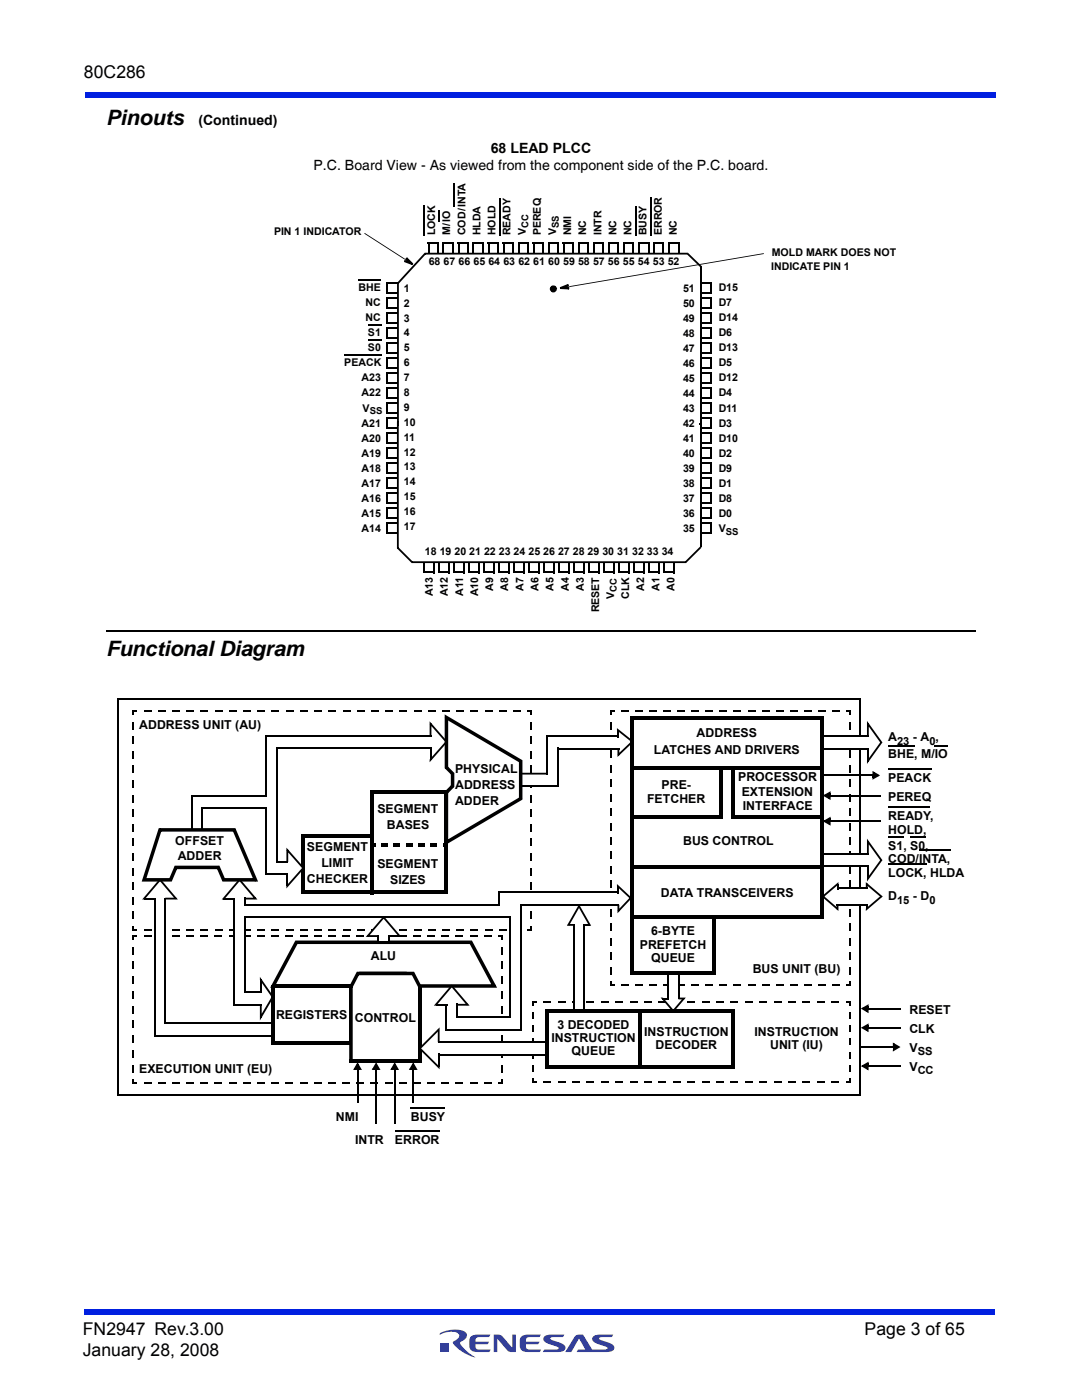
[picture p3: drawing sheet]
<svg xmlns="http://www.w3.org/2000/svg" width="216mm" height="279mm" viewBox="0 0 216 279" stroke-linecap="round" stroke-linejoin="round" font-family="sans-serif">
<defs><g id="words">
<g font-size="4.2">
<text x="21.2" y="25">Pinouts</text>
<text x="21.2" y="130.9">Functional Diagram</text>
</g>
<g font-size="3.5">
<text x="16.7" y="15.6">80C286</text>
<text x="16.5" y="266.5">FN2947 Rev.3.00</text>
<text x="172.5" y="266.5">Page 3 of 65</text>
<text x="16.5" y="270.7">January 28, 2008</text>
</g>
<g font-size="2.8">
<text x="39.6" y="25">(Continued)</text>
<text x="62.6" y="34">P.C. Board View - As viewed from the component side of the P.C. board.</text>
<text x="97.9" y="30.5">68 LEAD PLCC</text>
</g>
<g font-size="2.5">
<text x="27.8" y="145.5">ADDRESS UNIT (AU)</text>
<text x="139" y="147.1">ADDRESS</text>
<text x="177.2" y="148">A</text>
<text x="182.2" y="148">- A ,</text>
<text x="90.8" y="154.2">PHYSICAL</text>
<text x="130.5" y="150.5">LATCHES AND DRIVERS</text>
<text x="147.3" y="155.9">PROCESSOR</text>
<text x="177.2" y="151.3">BHE, M/IO</text>
<text x="90.8" y="157.4">ADDRESS</text>
<text x="90.8" y="160.6">ADDER</text>
<text x="129.1" y="160.3">FETCHER</text>
<text x="132" y="157.4">PRE-</text>
<text x="148" y="158.8">EXTENSION</text>
<text x="148.2" y="161.7">INTERFACE</text>
<text x="177.2" y="156.1">PEACK</text>
<text x="177.2" y="159.8">PEREQ</text>
<text x="75.3" y="162.2">SEGMENT</text>
<text x="77.2" y="165.4">BASES</text>
<text x="177.2" y="166.5">HOLD,</text>
<text x="177.2" y="163.6">READY,</text>
<text x="35" y="168.7">OFFSET</text>
<text x="35.5" y="171.6">ADDER</text>
<text x="61.3" y="169.9">SEGMENT</text>
<text x="64.1" y="173.1">LIMIT</text>
<text x="75.3" y="173.3">SEGMENT</text>
<text x="136.3" y="168.6">BUS CONTROL</text>
<text x="177.2" y="169.7">S1, S0,</text>
<text x="177.2" y="172.3">COD/INTA,</text>
<text x="61.3" y="176.3">CHECKER</text>
<text x="77.9" y="176.5">SIZES</text>
<text x="131.9" y="179">DATA TRANSCEIVERS</text>
<text x="177.2" y="174.9">LOCK, HLDA</text>
<text x="177.2" y="179.7">D</text>
<text x="182.2" y="179.7">- D</text>
<text x="74" y="191.7">ALU</text>
<text x="127.7" y="189.3">PREFETCH</text>
<text x="129.9" y="186.6">6-BYTE</text>
<text x="129.9" y="191.9">QUEUE</text>
<text x="150.2" y="194.2">BUS UNIT (BU)</text>
<text x="55.1" y="203.3">REGISTERS</text>
<text x="70.8" y="203.9">CONTROL</text>
<text x="181.5" y="202.3">RESET</text>
<text x="110" y="208">INSTRUCTION</text>
<text x="111.2" y="205.3">3 DECODED</text>
<text x="128.5" y="206.7">INSTRUCTION</text>
<text x="130.8" y="209.3">DECODER</text>
<text x="150.5" y="206.7">INSTRUCTION</text>
<text x="153.7" y="209.3">UNIT (IU)</text>
<text x="181.5" y="206.1">CLK</text>
<text x="181.5" y="209.9">V</text>
<text x="27.8" y="214.1">EXECUTION UNIT (EU)</text>
<text x="114" y="210.6">QUEUE</text>
<text x="181.5" y="213.7">V</text>
<text x="67" y="223.7">NMI</text>
<text x="82" y="223.7">BUSY</text>
<text x="70.9" y="228.3">INTR</text>
<text x="78.8" y="228.3">ERROR</text>
</g>
<g font-size="2.2">
<text x="179" y="148.6">23</text>
<text x="185.4" y="148.6">0</text>
<text x="179" y="180.3">15</text>
<text x="185.4" y="180.3">0</text>
<text x="183.1" y="210.5">SS</text>
<text x="183.1" y="214.4">CC</text>
</g>
<g font-size="2.1">
<text x="54.7" y="47">PIN 1 INDICATOR</text>
<text x="86.8" y="46.9" transform="rotate(-90 86.8 46.9)">LOCK</text>
<text x="89.9" y="46.9" transform="rotate(-90 89.9 46.9)">M/IO</text>
<text x="92.9" y="46.9" transform="rotate(-90 92.9 46.9)">COD/INTA</text>
<text x="95.9" y="46.9" transform="rotate(-90 95.9 46.9)">HLDA</text>
<text x="98.9" y="46.9" transform="rotate(-90 98.9 46.9)">HOLD</text>
<text x="101.9" y="46.9" transform="rotate(-90 101.9 46.9)">READY</text>
<text x="104.9" y="46.9" transform="rotate(-90 104.9 46.9)">V</text>
<text x="107.9" y="46.9" transform="rotate(-90 107.9 46.9)">PEREQ</text>
<text x="111" y="46.9" transform="rotate(-90 111 46.9)">V</text>
<text x="114" y="46.9" transform="rotate(-90 114 46.9)">NMI</text>
<text x="117" y="46.9" transform="rotate(-90 117 46.9)">NC</text>
<text x="120" y="46.9" transform="rotate(-90 120 46.9)">INTR</text>
<text x="123" y="46.9" transform="rotate(-90 123 46.9)">NC</text>
<text x="126" y="46.9" transform="rotate(-90 126 46.9)">NC</text>
<text x="129" y="46.9" transform="rotate(-90 129 46.9)">BUSY</text>
<text x="132" y="46.9" transform="rotate(-90 132 46.9)">ERROR</text>
<text x="135.1" y="46.9" transform="rotate(-90 135.1 46.9)">NC</text>
<text x="85.6" y="53">68 67 66 65 64 63 62 61 60 59 58 57 56 55 54 53 52</text>
<text x="153.9" y="53.9">INDICATE PIN 1</text>
<text x="154" y="51.1">MOLD MARK DOES NOT</text>
<text x="71.5" y="58.1">BHE</text>
<text x="80.6" y="58.2">1</text>
<text x="136.3" y="58.2">51</text>
<text x="143.4" y="58.1">D15</text>
<text x="73" y="61.1">NC</text>
<text x="73" y="64.1">NC</text>
<text x="80.6" y="61.2">2</text>
<text x="80.6" y="64.2">3</text>
<text x="136.3" y="61.2">50</text>
<text x="136.3" y="64.2">49</text>
<text x="143.4" y="61.1">D7</text>
<text x="143.4" y="64.1">D14</text>
<text x="73.4" y="70.1">S0</text>
<text x="73.4" y="67.1">S1</text>
<text x="80.6" y="67.1">4</text>
<text x="80.6" y="70.1">5</text>
<text x="136.3" y="67.2">48</text>
<text x="136.3" y="70.2">47</text>
<text x="143.4" y="67.1">D6</text>
<text x="143.4" y="70.1">D13</text>
<text x="68.7" y="73.1">PEACK</text>
<text x="72.1" y="76.1">A23</text>
<text x="80.6" y="73.1">6</text>
<text x="80.6" y="76.1">7</text>
<text x="136.3" y="73.2">46</text>
<text x="136.3" y="76.2">45</text>
<text x="143.4" y="73.1">D5</text>
<text x="143.4" y="76.1">D12</text>
<text x="72.1" y="79.1">A22</text>
<text x="72.3" y="82.1">V</text>
<text x="80.6" y="79">8</text>
<text x="80.6" y="82">9</text>
<text x="136.3" y="79.2">44</text>
<text x="136.3" y="82.2">43</text>
<text x="143.4" y="79.1">D4</text>
<text x="143.4" y="82.1">D11</text>
<text x="72.1" y="85.2">A21</text>
<text x="72.1" y="88.2">A20</text>
<text x="80.6" y="85">10</text>
<text x="80.6" y="87.9">11</text>
<text x="136.3" y="85.2">42</text>
<text x="136.3" y="88.2">41</text>
<text x="143.4" y="85.2">D3</text>
<text x="143.4" y="88.2">D10</text>
<text x="72.1" y="91.2">A19</text>
<text x="72.1" y="94.2">A18</text>
<text x="80.6" y="90.9">12</text>
<text x="80.6" y="93.9">13</text>
<text x="136.3" y="91.2">40</text>
<text x="136.3" y="94.2">39</text>
<text x="143.4" y="91.2">D2</text>
<text x="143.4" y="94.2">D9</text>
<text x="72.1" y="97.2">A17</text>
<text x="72.1" y="100.2">A16</text>
<text x="80.6" y="96.9">14</text>
<text x="80.6" y="99.8">15</text>
<text x="136.3" y="97.2">38</text>
<text x="136.3" y="100.2">37</text>
<text x="143.4" y="97.2">D1</text>
<text x="143.4" y="100.2">D8</text>
<text x="72.1" y="103.2">A15</text>
<text x="72.1" y="106.2">A14</text>
<text x="80.6" y="102.8">16</text>
<text x="80.6" y="105.8">17</text>
<text x="136.3" y="103.2">36</text>
<text x="136.3" y="106.2">35</text>
<text x="143.4" y="103.2">D0</text>
<text x="143.4" y="106.2">V</text>
<text x="84.8" y="110.8">18 19 20 21 22 23 24 25 26 27 28 29 30 31 32 33</text>
<text x="132" y="110.8">34</text>
<text x="86.4" y="119" transform="rotate(-90 86.4 119)">A13</text>
<text x="89.4" y="119" transform="rotate(-90 89.4 119)">A12</text>
<text x="92.4" y="118.9" transform="rotate(-90 92.4 118.9)">A11</text>
<text x="95.4" y="119" transform="rotate(-90 95.4 119)">A10</text>
<text x="98.4" y="117.9" transform="rotate(-90 98.4 117.9)">A9</text>
<text x="101.4" y="117.9" transform="rotate(-90 101.4 117.9)">A8</text>
<text x="104.4" y="117.9" transform="rotate(-90 104.4 117.9)">A7</text>
<text x="107.5" y="117.9" transform="rotate(-90 107.5 117.9)">A6</text>
<text x="110.5" y="117.9" transform="rotate(-90 110.5 117.9)">A5</text>
<text x="113.5" y="117.9" transform="rotate(-90 113.5 117.9)">A4</text>
<text x="116.5" y="117.9" transform="rotate(-90 116.5 117.9)">A3</text>
<text x="122.5" y="119.6" transform="rotate(-90 122.5 119.6)">V</text>
<text x="125.5" y="119.5" transform="rotate(-90 125.5 119.5)">CLK</text>
<text x="128.6" y="117.9" transform="rotate(-90 128.6 117.9)">A2</text>
<text x="131.6" y="117.9" transform="rotate(-90 131.6 117.9)">A1</text>
<text x="134.6" y="117.9" transform="rotate(-90 134.6 117.9)">A0</text>
<text x="119.5" y="122.2" transform="rotate(-90 119.5 122.2)">RESET</text>
</g>
<g font-size="1.9">
<text x="105.5" y="45.6" transform="rotate(-90 105.5 45.6)">CC</text>
<text x="111.5" y="45.6" transform="rotate(-90 111.5 45.6)">SS</text>
<text x="73.8" y="82.7">SS</text>
<text x="144.8" y="106.7">SS</text>
<text x="123.1" y="118.2" transform="rotate(-90 123.1 118.2)">CC</text>
</g>
</g></defs>
<g fill="#333f99">
<path d="M98.5 266.3h.7a1.2 1.2 0 0 1 1.1 .5l1.9 2.2v-2.7h.7v3.5h-.7a1.04 1.04 0 0 1-1-.4l-2-2.2v2.6h-.7z"/>
<path d="M93.9 266.8l.8-.4 3.2-.1-.3 .5-2.3 .1a.7 .7 0 0 0-.4 .9h2.7l-.4 .5h-2.3v.4l.2 .5 .2 .1h2.6l-.3 .5h-2.3a1.36 1.36 0 0 1-1.7-1.2l.1-1.5z"/>
<path d="M104 266.8l.8-.4 3.1-.1-.3 .5-2.3 .1a.7 .7 0 0 0-.3 .9h2.7l-.4 .5h-2.3v.4l.1 .5 .3 .1h2.6l-.3 .5h-2.3a1.36 1.36 0 0 1-1.7-1.2l.1-1.5z"/>
<path d="M108.6 266.7l.8-.3 3.2-.1-.3 .5-2.5 .2v.3l.6 .2a3.4 3.4 0 0 1 2.4 1.3 .85 .85 0 0 1-1 1h-3.5l.4-.5h2.1l.6-.1v-.3l-.6-.2a3.4 3.4 0 0 1-2.4-1.3l.1-.5z"/>
<path d="M114.8 266.6a1.8 1.8 0 0 1 1.5-.3l1.9 3h2.3l.7-.1v-.3l-.6-.2a3.4 3.4 0 0 1-2.4-1.3 .85 .85 0 0 1 1-1l3.2-.1-.3 .5-2.5 .2v.3l.6 .2a3.4 3.4 0 0 1 2.4 1.3 .85 .85 0 0 1-1 1h-6.5l.3-.4 1.4-.1-1.2-2.1-1.6 2.6h-1.2z"/>
<path d="M88 268h1.6v1.7h-1.6z"/>
<path d="M87.8 266.1a5.6 5.6 0 0 1 5.1-.2 1.19 1.19 0 0 1-.8 1.8l-.3 .3a6.8 6.8 0 0 0 3 2.9 7.1 7.1 0 0 1-4.4-3l.5-.4a.81 .81 0 0 0 .7-.8 .81 .81 0 0 0-.6-.8 5.3 5.3 0 0 0-3.3 .4z"/>
</g>
<g fill="#001fe0">
<path d="M16.9 261.3h181.7v1h-181.7z"/>
<path d="M16.9 18.4h181.7v1h-181.7z"/>
</g>
<g fill="none" stroke="#000" stroke-width=".36">
<path d="M77.1 59.4h2.3M77.1 56.5h2.3M77.3 58.4h2.1M77.3 56.5v2.1M77.3 59.4v2.2M85.3 48.5h2.2M85.5 48.5v2.1M87.5 48.3v2.3M88.3 48.5h2.1M88.5 48.5v2.1M90.5 48.3v2.3M91.3 48.5h2.2"/>
<path d="M91.5 48.5v2.1M93.5 48.3v2.3M94.3 48.5h2.1M94.5 48.5v2.1M96.4 48.3v2.3M97.3 48.5h2.1M97.5 48.5v2.1M99.5 48.3v2.3M100.3 48.5h2.1M100.5 48.5v2.1M102.4 48.3v2.3M103.3 48.5h2.1"/>
<path d="M103.5 48.5v2.1M105.4 48.3v2.3M106.3 48.5h2.1M106.5 48.5v2.1M108.4 48.3v2.3M109.3 48.5h2.1M109.5 48.5v2.1M111.4 48.3v2.3M112.3 48.5h2.1M112.4 48.5v2.1M114.4 48.3v2.3M115.3 48.5h2.1"/>
<path d="M115.5 48.5v2.1M117.4 48.3v2.3M118.3 48.5h2.1M118.4 48.5v2.1M120.4 48.3v2.3M121.3 48.5h2.1M121.4 48.5v2.1M123.4 48.3v2.3M124.2 48.5h2.2M124.4 48.5v2.1M126.4 48.3v2.3M127.3 48.5h2.1"/>
<path d="M127.4 48.5v2.1M129.4 48.3v2.3M130.2 48.5h2.2M130.4 48.5v2.1M132.4 48.3v2.3M133.2 48.5h2.2M133.4 48.5v2.1M135.4 48.3v2.3M139.8 59.4h2.1M139.8 56.5h2.1M139.8 58.4h2.2M139.8 53.1v56.1"/>
<path d="M141.9 56.3v2.1M141.9 59.3v2.1M77.1 74.4h2.3M77.1 77.4h2.3M77.1 68.4h2.3M77.1 71.4h2.3M77.1 62.5h2.3M77.1 65.4h2.3M77.3 76.4h2.1M77.3 79.4h2.1M77.3 70.4h2.1M77.3 73.4h2.1"/>
<path d="M77.3 64.4h2.1M77.3 67.4h2.1M77.3 61.4h2.1M77.3 62.4v2.2M77.3 65.4v2.2M77.3 68.4v2.2M77.3 71.4v2.2M77.3 74.4v2.2M77.3 77.4v2.2M139.8 74.4h2.1M139.8 76.4h2.2M139.8 77.4h2.1"/>
<path d="M139.8 79.4h2.2M139.8 68.4h2.1M139.8 70.4h2.2M139.8 71.4h2.1M139.8 73.4h2.2M139.8 62.5h2.1M139.8 64.4h2.2M139.8 65.4h2.1M139.8 67.4h2.2M139.8 61.4h2.2M141.9 62.3v2.1M141.9 65.3v2.1"/>
<path d="M141.9 68.3v2.1M141.9 71.2v2.2M141.9 74.3v2.1M141.9 77.2v2.2M77.1 92.4h2.3M77.1 95.4h2.3M77.1 98.4h2.3M77.1 86.4h2.3M77.1 89.4h2.3M77.1 80.4h2.3M77.1 83.4h2.3M77.3 94.4h2.1"/>
<path d="M77.3 97.4h2.1M77.3 88.4h2.1M77.3 91.4h2.1M77.3 82.4h2.1M77.3 85.4h2.1M77.3 80.4v2.2M77.3 83.4v2.2M77.3 86.4v2.2M77.3 89.4v2.1M77.3 92.4v2.2M77.3 95.4v2.1M77.3 98.4v2.1"/>
<path d="M139.8 92.4h2.1M139.8 94.4h2.2M139.8 95.4h2.1M139.8 97.4h2.2M139.8 98.4h2.1M139.8 86.4h2.1M139.8 88.4h2.2M139.8 89.4h2.1M139.8 91.4h2.2M139.8 80.4h2.1M139.8 82.4h2.2M139.8 83.4h2.1"/>
<path d="M139.8 85.4h2.2M141.9 80.2v2.2M141.9 83.2v2.2M141.9 86.2v2.2M141.9 89.2v2.2M141.9 92.2v2.2M141.9 95.2v2.1M141.9 98.2v2.2M77.1 101.4h2.3M77.1 104.4h2.3M77.3 103.3h2.1M77.3 106.4h2.1"/>
<path d="M77.3 100.4h2.1M77.3 101.4v2.1M77.3 104.4v2.1M84.5 114.2h2.1M84.7 112.1v2.1M86.6 112.1v2.3M87.5 114.2h2.1M87.6 112.1v2.1M89.6 112.1v2.3M90.5 114.2h2.1M90.6 112.1v2.1M92.6 112.1v2.3"/>
<path d="M93.5 114.2h2.1M93.6 112.1v2.1M95.6 112.1v2.3M96.5 114.2h2.1M96.6 112.1v2.1M98.6 112.1v2.3M99.4 114.2h2.2M99.6 112.1v2.1M101.6 112.1v2.3M102.4 114.2h2.2M102.6 112.1v2.1M104.6 112.1v2.3"/>
<path d="M105.4 114.2h2.2M105.6 112.1v2.1M107.6 112.1v2.3M108.4 114.2h2.2M108.6 112.1v2.1M110.6 112.1v2.3M111.4 114.2h2.2M111.6 112.1v2.1M113.6 112.1v2.3M114.4 114.2h2.2M114.6 112.1v2.1M116.6 112.1v2.3"/>
<path d="M117.4 114.2h2.1M117.6 112.1v2.1M119.6 112.1v2.3M120.4 114.2h2.2M120.6 112.1v2.1M122.6 112.1v2.3M123.4 114.2h2.1M123.6 112.1v2.1M125.6 112.1v2.3M126.4 114.2h2.1M126.6 112.1v2.1M128.6 112.1v2.3"/>
<path d="M129.4 114.2h2.1M129.6 112.1v2.1M131.5 112.1v2.3M132.4 114.2h2.1M132.6 112.1v2.1M134.5 112.1v2.3M139.8 101.4h2.1M139.8 103.3h2.2M139.8 104.4h2.1M139.8 106.4h2.2M139.8 100.4h2.2M141.9 101.2v2.1"/>
<path d="M141.9 104.2v2.1M21.2 126h173.5M23.5 139.5h148.4M23.5 139.3v79.2M171.7 139.4v79.3M23.3 218.5h148.4"/>
</g>
<g fill="#000">
<path d="M80.7 51.9l.7 .1 .3 .3h-1zM72.8 46.5l8 5.1-.1 .2-8-5.2zM80.8 51.6l.7 .5-.1 .1-.7-.4zM80.9 51.6l.3-.2 1.3 1.2-.2 .3-1.7-.6 .1-.4v.4l.1-.4 1.6 .7-.2 .3-1.3-1.3 .4-.2 .3 .7-.3 .1zM110.8 57.8l.3 .1-.2 .3-.3-.2zM110.8 57.6l.3 .1v.2l-.4-.1zM110.8 57.5h.3v.2h-.3zM110.8 57.4l.4 .2-.1 .1-.3-.1zM110 57.1a.72 .72 0 0 1 1.1 .5l-.3 .1-.1-.2 .3-.2-.2 .2-.2-.2 .2-.2-.1 .3-.2-.1v-.3v.3h-.2l-.1-.3 .2 .3-.2 .1-.2-.3 .2 .2-.1 .2-.3-.1 .3 .1-.1 .2h-.3l.3-.1 .1 .2-.3 .2 .3-.2 .1 .2-.2 .2 .2-.3 .2 .1-.1 .4v-.4h.2l.1 .3-.2-.3 .3-.1 .2 .3a.67 .67 0 0 1-1.1-.3v-.5zM111.7 57.3l1.7-.6 .1 .3-1.7 .7v-.4l1.8 .1-.1 .4-.7-.3 .1-.3 .7 .2-.1 .4-1.7-.1zM112.5 57.4l.8-.7 .2 .3-.5 .5zM113.7 57.1l38.7-6.6v.2l-38.7 6.6z"/>
<path d="M112.8 57.3l.8-.2 .1 .2-.8 .1zM137.3 50.5l2.7 2.6-.3 .2-2.6-2.6zM79.2 84h.4v.1h-.4zM79.2 84.9h.4v.2h-.4zM84.7 50.5h52.6l-.1 .3h-52.4v-.4l.2 .3-5.5 5.9-.2-.2 .3 .1v28.4h-.4v-28.4zM79.2 84.1h.4v25.2l-.4 .2 .3-.3 2.8 2.9-.1 .3v-.4h54.6l.1 .3-.2-.2 3-3 .3 .2-3.1 3.1h-54.8l-2.9-3zM139.5 84.5h.3v.4h-.3zM26.5 141.8h.3v.8h-.3zM26.5 155.7h.3v1.5h-.3zM26.5 152.8h.3v1.5h-.3zM26.5 149.9h.3v1.5h-.3zM26.5 147h.3v1.5h-.3z"/>
<path d="M26.5 144.1h.3v1.5h-.3zM26.6 141.8h.7v.3h-.7zM28.7 141.8h1.5v.3h-1.5zM31.6 141.8h1.4v.3h-1.4zM34.4 141.8h1.4v.3h-1.4zM37.3 141.8h1.4v.3h-1.4zM40.1 141.8h1.4v.3h-1.4zM42.9 141.8h1.4v.3h-1.4zM45.8 141.8h1.4v.3h-1.4zM48.6 141.8h1.4v.3h-1.4zM51.4 141.8h1.4v.3h-1.4zM54.3 141.8h1.4v.3h-1.4z"/>
<path d="M57.1 141.8h1.4v.3h-1.4zM59.9 141.8h1.4v.3h-1.4zM62.8 141.8h1.4v.3h-1.4zM65.6 141.8h1.4v.3h-1.4zM68.4 141.8h1.4v.3h-1.4zM71.3 141.8h1.4v.3h-1.4zM74.1 141.8h1.4v.3h-1.4zM74.3 157.8h15.1v.7h-15.1zM76.9 141.8h1.5v.3h-1.5zM79.8 141.8h1.4v.3h-1.4zM82.6 141.8h1.4v.3h-1.4zM85.4 141.8h1.5v.3h-1.5z"/>
<path d="M88.3 141.8h1.4v.3h-1.4zM91.1 141.8h1.4v.3h-1.4zM94 141.8h1.4v.3h-1.4zM96.8 141.8h1.4v.3h-1.4zM99.6 141.8h1.4v.3h-1.4zM102.4 141.8h1.5v.3h-1.5zM105.3 141.8h.9v.3h-.9zM105.8 141.9h.4v.7h-.4zM105.8 144.1h.4v1.5h-.4zM105.8 147h.4v1.5h-.4zM105.8 149.9h.4v1.5h-.4zM105.8 152.8h.4v1.5h-.4z"/>
<path d="M105.8 155.7h.4v1.5h-.4zM121.7 141.8h.4v.8h-.4zM121.7 158.5h.4v1.4h-.4zM121.7 155.6h.4v1.4h-.4zM121.7 152.7h.4v1.5h-.4zM121.7 149.8h.4v1.5h-.4zM121.7 147h.4v1.4h-.4zM121.7 144.1h.4v1.4h-.4zM121.9 141.8h.7v.3h-.7zM124 141.8h1.4v.3h-1.4zM126.8 141.8h1.4v.3h-1.4zM129.6 141.8h1.4v.3h-1.4z"/>
<path d="M132.4 141.8h1.4v.3h-1.4zM135.2 141.8h1.4v.3h-1.4zM138 141.8h1.4v.3h-1.4zM140.8 141.8h1.4v.3h-1.4zM143.6 141.8h1.4v.3h-1.4zM146.5 141.8h1.3v.3h-1.3zM149.2 141.8h1.5v.3h-1.5zM152.1 141.8h1.4v.3h-1.4zM154.9 141.8h1.4v.3h-1.4zM157.7 141.8h1.4v.3h-1.4zM160.5 141.8h1.4v.3h-1.4zM163.3 141.8h1.4v.3h-1.4z"/>
<path d="M166.1 141.8h1.4v.3h-1.4zM168.9 141.8h.9v.3h-.9zM169.4 141.9h.4v.7h-.4zM169.4 144.1h.4v1.4h-.4zM169.4 147h.4v1.4h-.4zM169.4 149.8h.4v1.5h-.4zM169.4 152.7h.4v1.5h-.4zM169.4 155.6h.4v1.4h-.4zM169.4 158.5h.4v1.4h-.4zM26.5 176.1h.3v1.5h-.3zM26.5 173.2h.3v1.5h-.3zM26.5 170.3h.3v1.4h-.3z"/>
<path d="M26.5 167.4h.3v1.4h-.3zM26.5 164.5h.3v1.4h-.3zM26.5 161.6h.3v1.4h-.3zM26.5 158.6h.3v1.5h-.3zM60.2 177.7h14.1v.7h-14.1zM60.2 166.5h.7v11.6h-.7zM60.5 166.5h14.1v.7h-14.1zM73.9 177.7h15.2v.7h-15.2zM73.9 157.8h.7v20.3h-.7zM73.9 166.9h.7v11.5h-.7zM88.7 158.1h.7v20.3h-.7zM105.8 158.6h.4v1.5h-.4z"/>
<path d="M105.8 161.6h.4v1.4h-.4zM105.8 164.5h.4v1.4h-.4zM105.8 167.4h.4v1.4h-.4zM105.8 170.3h.4v1.4h-.4zM105.8 173.2h.4v1.5h-.4zM105.8 176.1h.4v1.5h-.4zM121.7 175.7h.4v1.5h-.4zM121.7 172.9h.4v1.4h-.4zM121.7 170h.4v1.4h-.4zM121.7 167.1h.4v1.5h-.4zM121.7 164.2h.4v1.5h-.4zM121.7 161.4h.4v1.4h-.4z"/>
<path d="M169.4 161.4h.4v1.4h-.4zM169.4 164.2h.4v1.5h-.4zM169.4 167.1h.4v1.5h-.4zM169.4 170h.4v1.4h-.4zM169.4 172.9h.4v1.4h-.4zM169.4 175.7h.4v1.5h-.4zM26.5 185.4h.8v.3h-.8zM26.5 184.8h.3v.7h-.3zM26.5 181.9h.3v1.5h-.3zM26.5 179h.3v1.5h-.3zM26.5 186.6h.3v.9h-.3zM26.5 197.8h.3v1.5h-.3z"/>
<path d="M26.5 194.9h.3v1.4h-.3zM26.5 191.9h.3v1.5h-.3zM26.5 189h.3v1.4h-.3zM26.6 186.6h.7v.4h-.7zM28.7 185.4h1.5v.3h-1.5zM28.7 186.6h1.5v.4h-1.5zM31.6 186.6h1.4v.4h-1.4zM31.6 185.4h1.4v.3h-1.4zM34.4 186.6h1.4v.4h-1.4zM34.4 185.4h1.4v.3h-1.4zM37.2 186.6h1.5v.4h-1.5zM37.3 185.4h1.4v.3h-1.4z"/>
<path d="M40 186.6h1.5v.4h-1.5zM40.1 185.4h1.4v.3h-1.4zM42.9 186.6h1.4v.4h-1.4zM42.9 185.4h1.4v.3h-1.4zM45.7 186.6h1.4v.4h-1.4zM45.8 185.4h1.4v.3h-1.4zM48.5 186.6h1.5v.4h-1.5zM48.6 185.4h1.4v.3h-1.4zM51.4 186.6h1.4v.4h-1.4zM51.4 185.4h1.4v.3h-1.4zM54.2 186.6h1.4v.4h-1.4zM54.3 185.4h1.4v.3h-1.4z"/>
<path d="M57 186.6h1.4v.4h-1.4zM57.1 185.4h1.4v.3h-1.4zM58.8 187.9l.7 .3-4.7 8.7-.3 .2v-.7h16.2l.4 .5-.7-.3 1.3-2.7h9.5l1.1 2.7-.3 .5v-.7h16.6l.3 .2-.6 .3-4.7-8.7 .3-.5h.3l5 9.4h-17.4l-1.2-2.7 .6-.3-.3 .5h-9v-.7l.3 .5-1.2 2.7h-17.1zM59.9 186.6h1.4v.4h-1.4zM59.9 185.4h1.4v.3h-1.4zM62.7 186.6h1.4v.4h-1.4zM62.8 185.4h1.4v.3h-1.4zM65.5 186.6h1.4v.4h-1.4zM65.6 185.4h1.4v.3h-1.4zM68.3 186.6h1.5v.4h-1.5zM68.4 185.4h1.4v.3h-1.4zM71.2 186.6h1.4v.4h-1.4z"/>
<path d="M71.3 185.4h1.4v.3h-1.4zM74 186.6h1.4v.4h-1.4zM74.1 185.4h1.4v.3h-1.4zM76.8 186.6h1.5v.4h-1.5zM76.9 185.4h1.5v.3h-1.5zM79.7 186.6h1.4v.4h-1.4zM79.8 185.4h1.4v.3h-1.4zM82.5 186.6h1.4v.4h-1.4zM82.6 185.4h1.4v.3h-1.4zM85.3 186.6h1.4v.4h-1.4zM85.4 185.4h1.5v.3h-1.5zM88.2 186.6h1.4v.4h-1.4z"/>
<path d="M88.3 185.4h1.4v.3h-1.4zM91 186.6h1.4v.4h-1.4zM91.1 185.4h1.4v.3h-1.4zM93.8 186.6h1.4v.4h-1.4zM58.9 187.7h35v.7h-34.8l-.3-.5zM94 185.4h1.4v.3h-1.4zM96.6 186.6h1.4v.4h-1.4zM96.8 185.4h1.4v.3h-1.4zM99.5 186.6h.9v.4h-.9zM99.6 185.4h1.4v.3h-1.4zM100 186.8h.4v.7h-.4zM100 189h.4v1.4h-.4z"/>
<path d="M100 191.9h.4v1.5h-.4zM100 194.9h.4v1.4h-.4zM100 197.8h.4v1.5h-.4zM102.4 185.4h1.5v.3h-1.5zM105.3 185.4h.7v.3h-.7zM105.8 179h.4v1.5h-.4zM105.8 181.9h.4v1.5h-.4zM105.8 184.8h.4v.9h-.4zM121.7 196.4h.9v.4h-.9zM121.7 195.9h.4v.7h-.4zM121.7 193h.4v1.5h-.4zM121.7 190.1h.4v1.5h-.4z"/>
<path d="M121.7 187.3h.4v1.4h-.4zM121.7 184.4h.4v1.4h-.4zM121.7 181.5h.4v1.4h-.4zM121.7 178.6h.4v1.5h-.4zM124 196.4h1.4v.4h-1.4zM126.8 196.4h1.4v.4h-1.4zM129.6 196.4h1.4v.4h-1.4zM132.4 196.4h1.4v.4h-1.4zM135.2 196.4h1.4v.4h-1.4zM138 196.4h1.4v.4h-1.4zM140.8 196.4h1.4v.4h-1.4zM143.6 196.4h1.4v.4h-1.4z"/>
<path d="M146.5 196.4h1.3v.4h-1.3zM149.2 196.4h1.5v.4h-1.5zM152.1 196.4h1.4v.4h-1.4zM154.9 196.4h1.4v.4h-1.4zM157.7 196.4h1.4v.4h-1.4zM160.5 196.4h1.4v.4h-1.4zM163.3 196.4h1.4v.4h-1.4zM166.1 196.4h1.4v.4h-1.4zM168.9 196.4h.7v.4h-.7zM169.4 178.6h.4v1.5h-.4zM169.4 181.5h.4v1.4h-.4zM169.4 184.4h.4v1.4h-.4z"/>
<path d="M169.4 187.3h.4v1.4h-.4zM169.4 190.1h.4v1.5h-.4zM169.4 193h.4v1.5h-.4zM169.4 195.9h.4v.9h-.4zM26.5 216h.8v.3h-.8zM26.5 215.5h.3v.7h-.3zM26.5 212.5h.3v1.5h-.3zM26.5 209.6h.3v1.4h-.3zM26.5 206.6h.3v1.5h-.3zM26.5 203.7h.3v1.4h-.3zM26.5 200.7h.3v1.5h-.3zM28.7 216h1.5v.3h-1.5z"/>
<path d="M31.6 216h1.4v.3h-1.4zM34.4 216h1.4v.3h-1.4zM37.2 216h1.5v.3h-1.5zM40 216h1.5v.3h-1.5zM42.9 216h1.4v.3h-1.4zM45.7 216h1.4v.3h-1.4zM48.5 216h1.5v.3h-1.5zM51.4 216h1.4v.3h-1.4zM54.2 216h1.4v.3h-1.4zM57 216h1.4v.3h-1.4zM59.9 216h1.4v.3h-1.4zM62.7 216h1.4v.3h-1.4z"/>
<path d="M65.5 216h1.4v.3h-1.4zM68.3 216h1.5v.3h-1.5zM71.2 216h1.4v.3h-1.4zM74 216h1.4v.3h-1.4zM76.8 216h1.5v.3h-1.5zM79.7 216h1.4v.3h-1.4zM82.5 216h1.4v.3h-1.4zM85.3 216h1.4v.3h-1.4zM88.2 216h1.4v.3h-1.4zM91 216h1.4v.3h-1.4zM93.8 216h1.4v.3h-1.4zM96.6 216h1.5v.3h-1.5z"/>
<path d="M99.5 216h.7v.3h-.7zM100 200.7h.4v1.5h-.4zM100 203.7h.4v1.4h-.4zM100 206.6h.4v1.5h-.4zM100 209.6h.4v1.4h-.4zM100 212.5h.4v1.5h-.4zM100 215.5h.4v.8h-.4zM106.2 199.8h.3v.9h-.3zM106.2 215.7h.9v.3h-.9zM106.2 215.2h.3v.7h-.3zM106.2 212.5h.3v1.3h-.3zM106.2 209.9h.3v1.3h-.3z"/>
<path d="M106.2 207.3h.3v1.3h-.3zM106.2 204.7h.3v1.3h-.3zM106.2 202h.3v1.3h-.3zM106.3 199.8h.8v.4h-.8zM108.5 199.8h1.4v.4h-1.4zM108.5 215.7h1.4v.3h-1.4zM111.4 199.8h1.4v.4h-1.4zM111.4 215.7h1.4v.3h-1.4zM114.2 199.8h1.5v.4h-1.5zM114.2 215.7h1.5v.3h-1.5zM117.1 199.8h1.4v.4h-1.4zM117.1 215.7h1.4v.3h-1.4z"/>
<path d="M120 199.8h1.4v.4h-1.4zM120 215.7h1.4v.3h-1.4zM122.9 199.8h1.4v.4h-1.4zM122.9 215.7h1.4v.3h-1.4zM125.7 199.8h1.4v.4h-1.4zM125.7 215.7h1.4v.3h-1.4zM128.6 199.8h1.4v.4h-1.4zM128.6 215.7h1.4v.3h-1.4zM131.5 199.8h1.4v.4h-1.4zM131.5 215.7h1.4v.3h-1.4zM134.3 199.8h1.5v.4h-1.5zM134.3 215.7h1.5v.3h-1.5z"/>
<path d="M137.2 199.8h1.4v.4h-1.4zM137.2 215.7h1.4v.3h-1.4zM140.1 199.8h1.4v.4h-1.4zM140.1 215.7h1.4v.3h-1.4zM142.9 199.8h1.5v.4h-1.5zM143 215.7h1.4v.3h-1.4zM145.8 199.8h1.5v.4h-1.5zM145.8 215.7h1.5v.3h-1.5zM148.7 199.8h1.4v.4h-1.4zM148.7 215.7h1.4v.3h-1.4zM151.6 199.8h1.4v.4h-1.4zM151.6 215.7h1.4v.3h-1.4z"/>
<path d="M154.4 199.8h1.5v.4h-1.5zM154.4 215.7h1.5v.3h-1.5zM157.3 199.8h1.4v.4h-1.4zM157.3 215.7h1.4v.3h-1.4zM160.2 199.8h1.4v.4h-1.4zM160.2 215.7h1.4v.3h-1.4zM163 199.8h1.5v.4h-1.5zM163 215.7h1.5v.3h-1.5zM165.9 199.8h1.5v.4h-1.5zM165.9 215.7h1.5v.3h-1.5zM168.8 199.8h.9v.4h-.9zM168.8 215.7h.7v.3h-.7z"/>
<path d="M169.3 200h.4v.7h-.4zM169.3 202h.4v1.3h-.4zM169.3 204.7h.4v1.3h-.4zM169.3 207.3h.4v1.3h-.4zM169.3 209.9h.4v1.3h-.4zM169.3 212.5h.4v1.3h-.4zM169.3 215.2h.4v.8h-.4z"/>
</g>
<g fill="#000">
<path d="M81.1 51.5l1.2 1.2-1.6-.6h.7zM111.8 57.5l1.6-.6-.5 .4 .7 .3z"/>
<circle cx="110.4" cy="57.7" r=".53"/>
</g>
<path d="M90.7 36.5v4.8M99.7 39.5v7.4M129.9 39.3v7.6M71.5 55.9h4.5M84.6 41v5.9M87.7 42v2.3M126.9 41.1v5.8M68.7 70.9h7.4M73.4 64.9h2.6M73.4 67.9h2.6" fill="none" stroke="#000" stroke-width=".21"/>
<path d="M109.2 146.9h14.1v-1.2l2.9 2.3-2.8 2.7v-1.3h-12.1v7.5h-7.5l.2-2.5h5.2z" fill-rule="evenodd" fill="#fff"/>
<path d="M103.8 154.2h5.4v.4h-5.2l-.2-.2h.4l-.2 2.5-.4 .2zM123.1 145.7h.4v1.4h-.4zM123.2 149.4h.4l-.1 1.4-.2-.3 2.8-2.6 .3 .1-3.2 3.1zM123.1 145.3l3.2 2.6-.2 .2-2.9-2.3z" fill="#000"/>
<path d="M103.8 156.9h7.7M109 146.9h14.3M109.2 146.9v7.7M111.3 149.4h12.3M111.3 149.2v7.7" fill="none" stroke="#000" stroke-width=".36"/>
<path d="M38.3 158.8h14.8v-12h32.8v-2.4l3.2 3.6-3.2 3.6v-2.4h-30.7v22.8h2.1v-2.4l3.2 3.6-3.2 3.6v-2.4h-4.2v-13.2h-12.7v4.8h-2.1z" fill-rule="evenodd" fill="#fff"/>
<g fill="none" stroke="#000" stroke-width=".36">
<path d="M38.3 158.8h15M38.3 158.7v7.3M53.1 146.8h33M53.1 146.7v12.1M55 149.2h30.9M55.2 149.2v23M85.9 149.1v2.5M38.1 166h2.3M40.2 161.2h12.9M40.4 161.2v5M52.9 174.4h4.4M53.1 161.1v13.3"/>
<path d="M55.2 172h2.3M57.3 174.3v2.5"/>
</g>
<path d="M85.7 144l3.6 4.1-3.6 4 .1-.6 3.1-3.6 .3 .3h-.3l-3.1-3.7 .2-.2 .1 2.5h-.4zM57.1 169.2l3.6 4-3.6 4.1 .1-.6 3.2-3.6 .2 .3h-.2l-3.2-3.6 .3-.3v2.5h-.4z" fill="#000"/>
<path d="M47.8 175.6l3.2 3.7h-2.1v1.3h50.8v-2.5h23.6v-1.3l2.5 2.4-2.4 2.6v-1.2h-19.5v24.9h-14.8v-5h-2.1l3.1-3.7 3.2 3.7h-2.1v2.5h10.6v-19.9h-52.9v14.9h3.1v-2.5l2.4 3.4-2.4 4.1v-2.5h-5.3v-21.2h-2.1z" fill-rule="evenodd" fill="#fff"/>
<path d="M47.7 175.5l.2 .2-3.1 3.8h-.6zM47.8 175.3l3.6 4.2h-2.5v-.3h2.2l-.3 .3-3.1-3.8zM123.1 176.8h.4v1.5h-.4zM48.7 179.2h.3v1.4h-.3zM123.1 176.4l3 2.8-2.9 3.1v-1.7h.4l-.1 1.3-.2-.2 2.4-2.6h.3l-.3 .2-2.6-2.3zM51.9 194.9l2.7 4-2.7 4.8v-3.2h.3v2.6l-.3-.2 2.4-4 .2-.1-.2 .3-2.4-3.5zM90.1 196.5l3.6 4.2h-2.5v-.4l2.3 .1-.3 .2-3.2-3.7v-.2l.3 .2-3.2 3.7-.5 .1z" fill="#000"/>
<g fill="none" stroke="#000" stroke-width=".36">
<path d="M44.6 179.3h2.3M46.7 179.3v21.4M99.5 178.1h23.8M99.7 178.1v2.7M48.7 198h3.3M48.7 180.6h51M48.9 183.1h53.1M48.9 182.9v15.1M52 195.5v2.7M101.8 183.1v20.1M103.9 180.6h19.7M103.9 180.4v25.1"/>
<path d="M46.7 200.5h5.5M87 200.5h2.3M89.1 205.5h15M89.1 200.5v5.2M91 203h10.8M91.2 200.3v2.7"/>
</g>
<path d="M31.9 175.6l3.2 3.7h-2.1v24.9h22.2v2.5h-24.3v-27.4h-2.2z" fill-rule="evenodd" fill="#fff"/>
<path d="M31.8 175.5l.3 .2-3.2 3.8h-.5zM31.9 175.3l3.6 4.2h-2.5v-.3h2.2l-.2 .3-3.2-3.8z" fill="#000"/>
<path d="M28.7 179.3h2.4M30.9 179.3v27.6M33 179.2v25M30.9 206.7h24.5M32.8 204.2h22.4M55.2 204.1v2.6" fill="none" stroke="#000" stroke-width=".36"/>
<path d="M115.5 180.8l2.1 3.8h-1v17.4h-2.1v-17.4h-1.1z" fill-rule="evenodd" fill="#fff"/>
<path d="M114.5 184.4v17.6M116.6 184.6v17.6M114.3 202h2.3" fill="none" stroke="#000" stroke-width=".36"/>
<path d="M115.5 180.5l2.5 4.3-.5-.1-2.1-3.8 .3-.1-2.1 3.9-.3-.2 1.2-.1v.4h-1.4zM116.4 184.4h1.2v.4h-1.2z" fill="#000"/>
<path d="M164.2 146.9h9v-2.5l2.7 3.8-2.7 3.7v-2.5h-9z" fill-rule="evenodd" fill="#fff"/>
<path d="M164 149.4h9.2M164.2 146.9h9.2M164.2 146.7v2.7M173.2 149.2v2.7" fill="none" stroke="#000" stroke-width=".36"/>
<path d="M173 143.9l3.1 4.3-3.1 4.3v-.7l2.7-3.7 .3 .2h-.3l-2.7-3.8 .3-.2 .1 2.6h-.4z" fill="#000"/>
<path d="M164.2 170.4h9v-2.5l2.7 3.8-2.7 3.7v-2.5h-9z" fill-rule="evenodd" fill="#fff"/>
<path d="M164 172.9h9.2M164.2 170.4h9.2M164.2 170.2v2.7M173.2 172.7v2.7" fill="none" stroke="#000" stroke-width=".36"/>
<path d="M173 167.4l3.1 4.3-3.1 4.2v-.6l2.7-3.7 .3 .2h-.3l-2.7-3.8 .3-.2 .1 2.6h-.4z" fill="#000"/>
<path d="M164.2 178.9l2.9-2.5v.8h5.8v-.8l3 2.5-3 2.5v-.8h-5.8v.8z" fill-rule="evenodd" fill="#fff"/>
<path d="M166.9 176.4h.4v1h-.4zM172.8 176l3.3 2.9-.4 .1-2.9-2.4 .3-.3v.9h-.3zM172.8 181.3l2.9-2.5 .3 .2-3.2 2.8zM164 178.9l3.3-2.9-.1 .6-2.9 2.4-.2-.2h.2l2.9 2.5-.2 .2-.1-.9h.4v1.2zM172.8 180.4h.3v1h-.3z" fill="#000"/>
<path d="M167.1 177.3h6M166.9 180.6h6" fill="none" stroke="#000" stroke-width=".36"/>
<path d="M133.3 194.3h2.1v5h1l-2.1 2.5-2.1-2.5h1.1z" fill-rule="evenodd" fill="#fff"/>
<path d="M133.3 194.1v5.2M135.4 194.1v5.4" fill="none" stroke="#000" stroke-width=".36"/>
<path d="M132.2 199.1h1.3v.4h-1.3zM131.8 199.1l.6 .1 2.1 2.5-.3 .2v-.2l2.1-2.5 .3 .2-1.2 .1v-.4h1.4l-2.5 3z" fill="#000"/>
<path d="M76.5 183.1l3.2 3.7h-2.1v1.2h-2.1v-1.2h-2.1z" fill-rule="evenodd" fill="#fff"/>
<path d="M75.3 188.1h2.3M77.4 186.8h2.3" fill="none" stroke="#000" stroke-width=".36"/>
<path d="M75.3 186.6h.4v1.4h-.4zM76.5 182.8l3.6 4.2-.5-.1-3.2-3.7 .3-.2v.2l-3.2 3.7-.3-.2 2.3-.1v.4h-2.5zM77.4 186.8h.4v1.4h-.4z" fill="#000"/>
<path d="M54.4 196.8h15.6v11.2h-15.6z" fill="#fff"/>
<path d="M54.4 196.5h16v.7h-16zM54.1 207.7h15.9v.7h-15.9zM54.1 196.5h.7v11.5h-.7zM69.7 196.8h.7v11.6h-.7z" fill="#000"/>
<path d="M71.4 194.3h11l1.4 2.6v14.7h-13.8v-14.7z" fill-rule="evenodd" fill="#fff"/>
<path d="M82.1 194.4l.6-.3 1.4 2.8-.6 .2zM69.7 211.6h.7v.3h-.7zM71.2 193.9h11.4l.1 .2-.3 .5h-11v-.7l.3 .5-1.4 2.7-.6-.3 .7 .1v14.7h-.7v-14.7zM69.7 211.4h14.4v.7h-14.4zM83.4 196.9h.7v15h-.7z" fill="#000"/>
<path d="M31.9 165.6h14.8l4.3 10h-6.4l-1-2.5h-8.5l-1.1 2.5h-5.3z" fill-rule="evenodd" fill="#fff"/>
<path d="M31.7 165.3h15.3l4.5 10.6h-7.1l-1.2-2.7 .4-.4v.7h-8.5l-.3-.5 .6 .2-1.1 2.7h-.3l-.3-.4 1.2-2.7h8.9l1.1 2.7-.6 .2 .3-.5h6.4v.7l-.3-.2-4.3-9.9 .7-.3-.4 .5h-14.8v-.7l.4 .4-3.2 10-.7-.2zM28.4 175.5l.3-.3h5.3v.7h-5.7zM73.9 168.4h1v.7h-1zM76.1 168.4h1.3v.7h-1.3zM78.5 168.4h1.3v.7h-1.3zM81 168.4h1.3v.7h-1.3zM83.5 168.4h1.3v.7h-1.3zM85.9 168.4h1.3v.7h-1.3zM88.4 168.4h.3v.7h-.3zM88.7 168.4h.7v.7h-.7z" fill="#000"/>
<path d="M89.1 143.2l14.8 8.7v7.5l-14.8 8.7v-10l1.2-1.2v-2.5l-1.2-1.2z" fill-rule="evenodd" fill="#fff"/>
<path d="M88.7 143.2h.7v10l-.6 .2 .5-.5 1.4 1.4v2.7l-1.4 1.4-.6-.3h.7v10l-.1 .3-.4-.6 14.8-8.7 .5 .3h-.7v-7.5l.6-.3 .1 .1v7.9l-15.5 9.1v-10.7l1.3-1.3 .6 .4-.6-.2v-2.5h.7l-.6 .2-1.4-1.3zM88.7 142.6l15.4 9-.4 .6-14.8-8.7-.2-.3z" fill="#000"/>
<path d="M83.8 209.2l3.7-3.7v2.5h27v2.5h-27v2.5z" fill-rule="evenodd" fill="#fff"/>
<g fill="#000">
<path d="M125.8 152.8h38.2v.7h-38.2zM125.8 142.9h.7v10.3h-.7zM126.1 142.9h38.3v.7h-38.3zM126.1 152.8h18v.7h-18zM143.4 152.8h2.9v.7h-2.9zM146.3 152.8h18.1v.7h-18.1zM163.7 143.2h.7v10.3h-.7zM165.4 158.2h.3v.6h-.3zM164.2 158.8l1.5-.9v.5l-1.1 .5-.1-.3 1.2 .6-.2 .3-.1-.7h.3v.9zM174.1 153.9l1.5 .8-1.5 .9 .1-.4 1-.6 .1 .3-1.1-.6 .1-.3 .2 .7h-.4zM174.1 154.7h.4v.6h-.4zM125.8 162.8h18v.7h-18z"/>
<path d="M125.8 152.8h.7v10.3h-.7zM125.8 163.1h.7v10.4h-.7zM126.1 172.8h38.3v.7h-38.3zM143.4 153.2h.7v10.3h-.7zM146 162.8h18v.7h-18zM146 152.8h.7v10.3h-.7zM163.7 153.2h.7v10.3h-.7zM163.7 162.8h.7v10.3h-.7zM165.4 163.3h.3v.6h-.3zM164.2 163.9l1.5-.9v.5l-1.1 .6-.2-.4 1.3 .6-.2 .3-.1-.7h.3v.9zM125.8 193.9h16.7v.7h-16.7zM125.8 182.7h.7v11.6h-.7z"/>
<path d="M125.8 182.7h38.2v.7h-38.2zM125.8 172.8h.7v10.3h-.7zM126.1 182.7h16.8v.7h-16.8zM142.2 183.1h.7v11.5h-.7zM163.7 173.1h.7v10.3h-.7zM87.4 205.4l.3 .2-3.8 3.8h-.2l.2-.3 3.8 3.7v.6l-4.2-4.2z"/>
</g>
<path d="M164 154.7h10.3M165.6 158.8h10.2M165.6 163.9h10.2M87.4 208h27.1M87.5 210.5h27.2M87.5 205v3M87.5 210.3v2.7M114.5 207.8v2.7" fill="none" stroke="#000" stroke-width=".36"/>
<path d="M177.2 148.8h5.2M177.2 153.5h8.7M186.5 148.8h2.6" fill="none" stroke="#000" stroke-width=".25"/>
<path d="M164.5 158.8l1.1-.6v1.2zM174.3 154.2l1 .5-1 .6zM164.5 163.9l1.1-.6v1.2z" fill="#000"/>
<path d="M109.2 201.8h18.5v11.2h-18.5z" fill="#fff"/>
<path d="M108.8 212.6h18.9v.7h-18.9zM108.8 201.4h.7v11.6h-.7zM109.2 201.4h18.9v.7h-18.9zM127.4 201.8h.7v11.5h-.7z" fill="#000"/>
<path d="M127.7 201.8h18.5v11.2h-18.5z" fill="#fff"/>
<g fill="#000">
<path d="M71.2 213.4h.3v.1h-.3zM71.3 212l.9 1.5-.4-.1-.6-1 .3-.1-.6 1.1-.3-.1 .7-.1v.3h-.8zM71.3 213.2h.6v.3h-.6zM74.9 213.4h.3v.1h-.3zM75 212l.9 1.5-.4-.1-.6-1 .3-.1-.6 1.1-.3-.1 .7-.1v.3h-.8zM75 213.2h.6v.3h-.6zM78.6 213.4h.3v.1h-.3zM78.7 212l.9 1.5-.4-.1-.6-1 .3-.1-.6 1.1-.3-.1 .7-.1v.3h-.8zM78.7 213.2h.6v.3h-.6zM82.3 213.4h.3v.1h-.3zM82.4 212l.9 1.5-.4-.1-.6-1 .3-.1-.6 1.1-.3-.1 .7-.1v.3h-.8zM82.4 213.2h.6v.3h-.6z"/>
<path d="M127.4 212.6h18.8v.7h-18.8zM127.4 201.4h.7v11.6h-.7zM127.7 201.4h18.9v.7h-18.9zM145.9 201.8h.7v11.5h-.7zM173 200.7h.3v.6h-.3zM173 204.6h.3v.5h-.3zM173 212.2h.3v.6h-.3zM173.1 212.6h.2v.4h-.2zM171.8 201.3l1.5-.9-.1 .5-1 .5-.1-.3 1.1 .6-.2 .3v-.7h.3v.9zM171.8 205.1l1.5-.9-.1 .5-1 .6-.1-.3 1.1 .5-.1 .3-.1-.7h.3v.9zM171.8 212.8l1.5-.9-.1 .4-1 .6-.1-.3 1.1 .6-.1 .3-.1-.7h.3v.8zM178.2 208.1l1.5 .9-1.5 .9v-.5l1-.6 .2 .3-1.2-.6 .2-.3 .1 .7h-.3z"/>
<path d="M178.2 208.9h.3v.6h-.3z"/>
</g>
<path d="M177.2 161.1h8.4M177.2 167.1h3.1M177.2 172.4h7.7M181.6 167.1h3M183.4 169.7h6.3M78.8 225.8h8.9M82 221.2h6.8" fill="none" stroke="#000" stroke-width=".25"/>
<path d="M71.3 212.4l.6 1h-1.1zM75 212.4l.6 1h-1.1zM78.7 212.4l.6 1h-1.1zM82.4 212.4l.6 1h-1.1zM172.1 201.3l1-.6v1.2zM172.1 205.1l1-.5v1.1zM172.1 212.8l1-.6v1.1zM178.3 208.4l1 .5-1 .6z" fill="#000"/>
<path d="M71.3 213.5v6.5M75 213.5v10.8M78.8 213.5v10.8M82.5 213.5v6.5M171.6 208.9h6.7M173.1 201.3h6.7M173.1 205.1h6.7M173.3 212.8h6.5" fill="none" stroke="#000" stroke-width=".36"/>
<use href="#words"/>
</svg>
